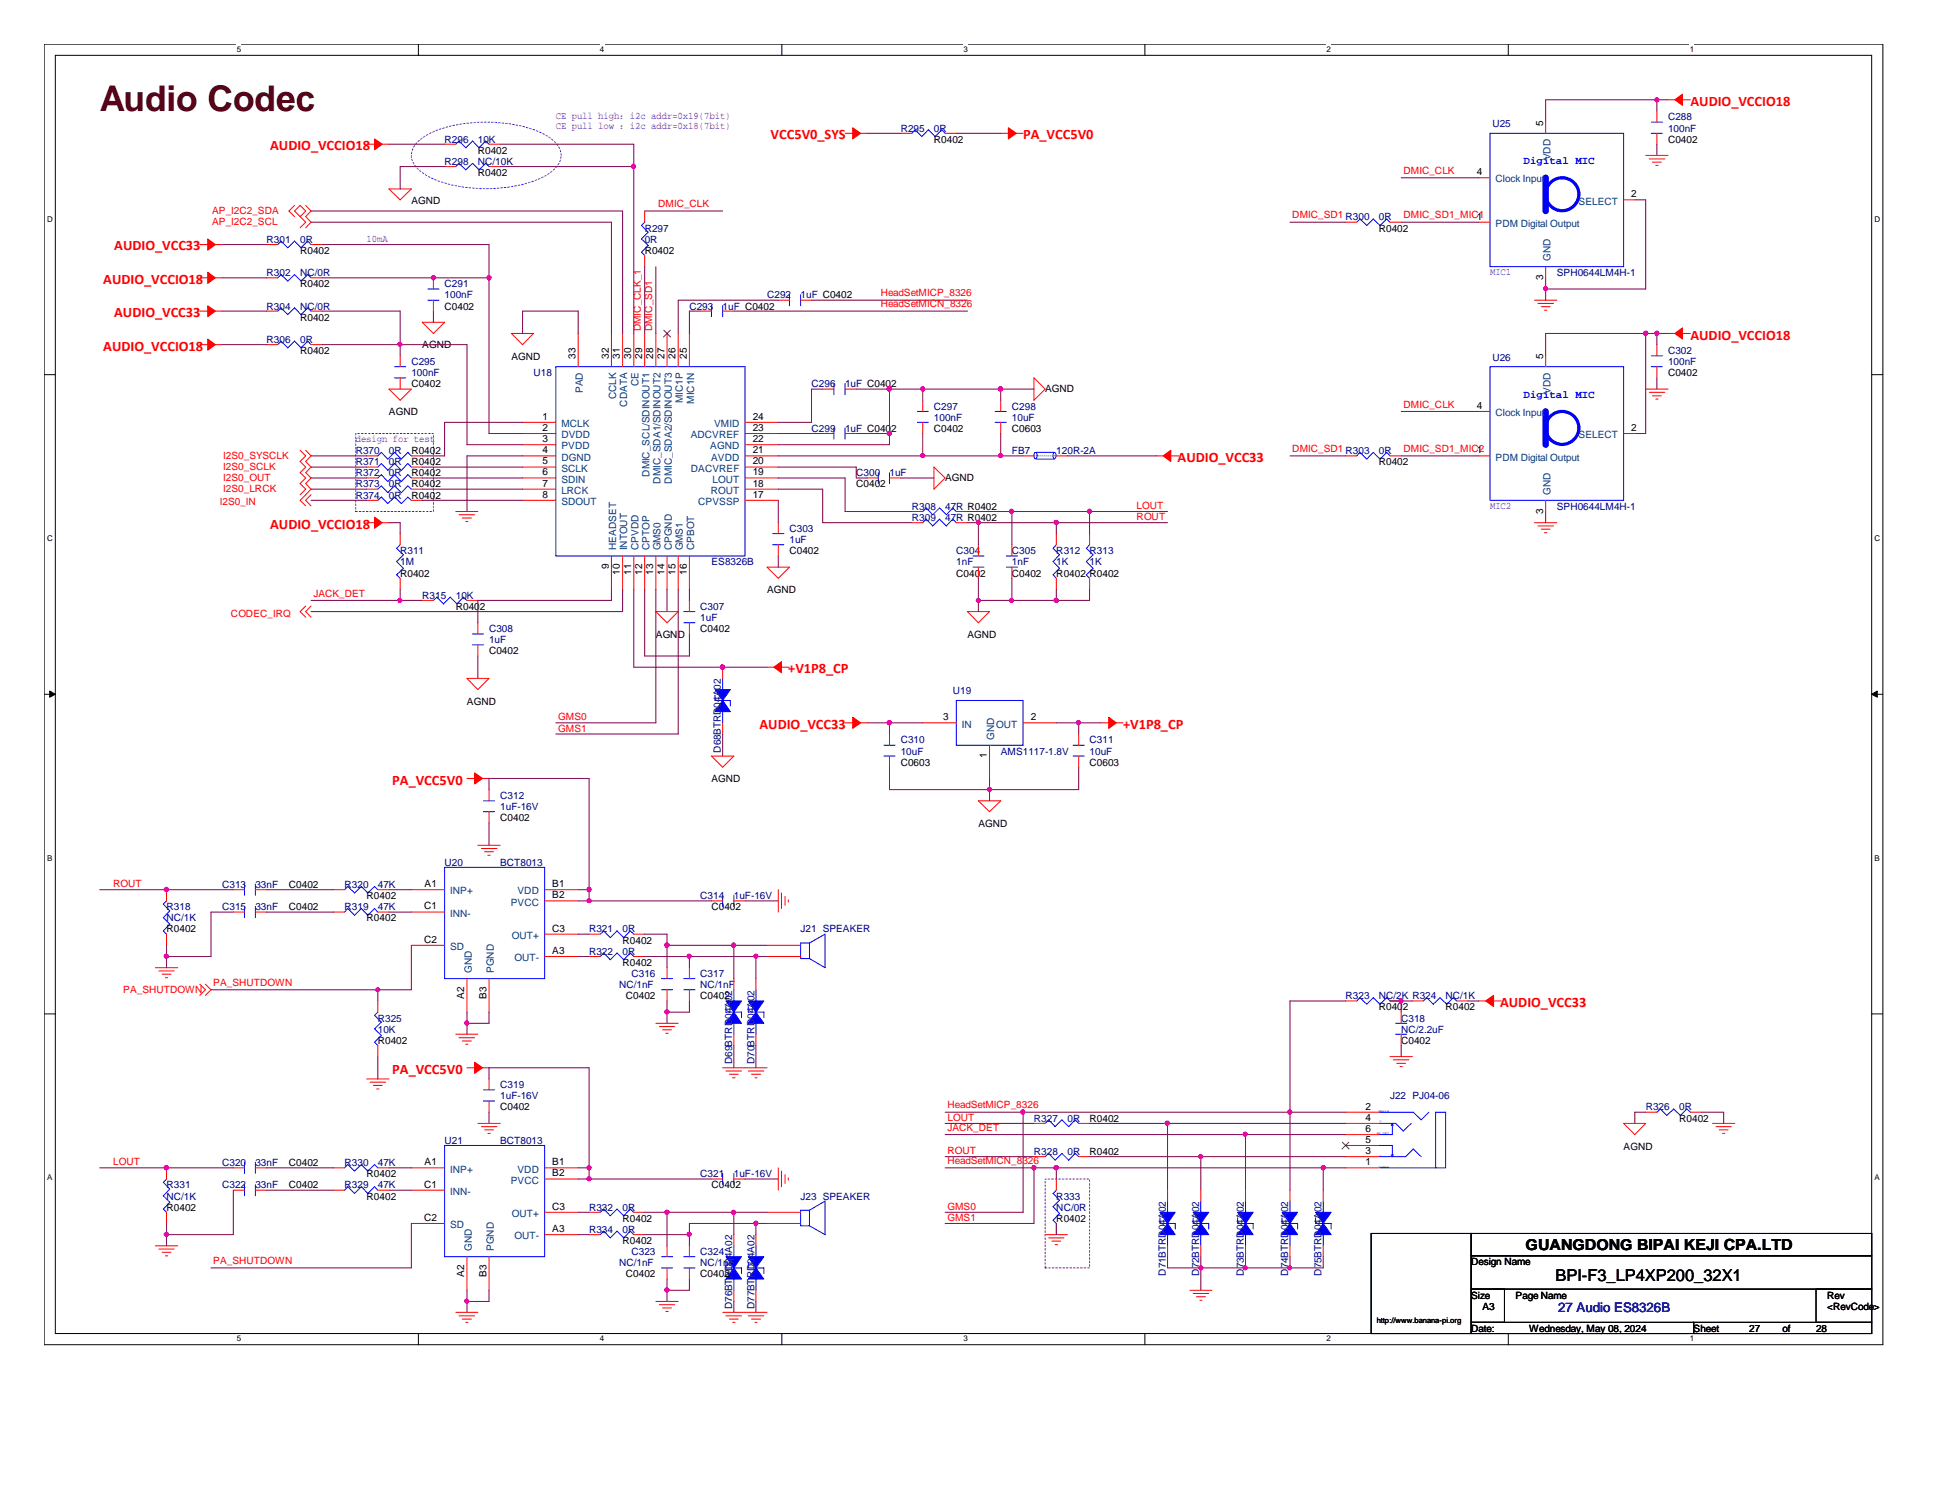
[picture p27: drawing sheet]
<svg xmlns="http://www.w3.org/2000/svg" width="279mm" height="216mm" viewBox="0 0 279 216" stroke-linecap="round" stroke-linejoin="round" font-family="sans-serif">
<defs><g id="words">
<text font-size="5.1" fill="#400000" x="14.4" y="15.9">Audio Codec</text>
<text font-size="2.4" x="223.8" y="184.3">BPI-F3_LP4XP200_32X1</text>
<text font-size="2.2" x="219.5" y="179.8">GUANGDONG BIPAI KEJI CPA.LTD</text>
<g font-size="2.1" fill="#f00">
<text x="243.2" y="15.2">AUDIO_VCCIO18</text>
<text x="38.9" y="21.6">AUDIO_VCCIO18</text>
<text x="110.9" y="20">VCC5V0_SYS</text>
<text x="147.2" y="20">PA_VCC5V0</text>
<text x="14.9" y="40.9">AUDIO_VCCIO18</text>
<text x="16.4" y="36">AUDIO_VCC33</text>
<text x="16.4" y="45.6">AUDIO_VCC33</text>
<text x="14.9" y="50.4">AUDIO_VCCIO18</text>
<text x="243.2" y="48.9">AUDIO_VCCIO18</text>
<text x="169.4" y="66.4">AUDIO_VCC33</text>
<text x="38.9" y="76">AUDIO_VCCIO18</text>
<text x="113.4" y="96.9">+V1P8_CP</text>
<text x="109.3" y="104.9">AUDIO_VCC33</text>
<text x="161.6" y="104.9">+V1P8_CP</text>
<text x="56.4" y="112.9">PA_VCC5V0</text>
<text x="215.8" y="144.9">AUDIO_VCC33</text>
<text x="56.4" y="154.4">PA_VCC5V0</text>
</g>
<text font-size="1.9" fill="#000080" x="224.2" y="188.7">27 Audio ES8326B</text>
<g font-size="1.6" fill="#00f">
<text x="219.2" y="23.6">Digital MIC</text>
<text x="219.2" y="57.2">Digital MIC</text>
</g>
<g font-size="1.4" fill="#8000ff">
<text x="80" y="17.1">CE pull high：i2c addr=0x19(7bit)</text>
<text x="80" y="18.6">CE pull low ：i2c addr=0x18(7bit)</text>
<text x="52.7" y="34.8">10mA</text>
<text x="214.4" y="39.5">MIC1</text>
<text x="51.2" y="63.5">design for test</text>
<text x="214.4" y="73.2">MIC2</text>
</g>
<g font-size="1.4" fill="#000080">
<text x="240" y="17.3">C288</text>
<text x="64" y="23.7">R298</text>
<text x="64" y="20.5">R296</text>
<text x="68.7" y="23.7">NC/10K</text>
<text x="68.7" y="20.5">10K</text>
<text x="129.6" y="18.9">R295</text>
<text x="134.4" y="18.9">0R</text>
<text x="214.7" y="18.3">U25</text>
<text x="240" y="18.9">100nF</text>
<text x="38.4" y="34.9">R301</text>
<text x="43.2" y="34.9">0R</text>
<text x="92.8" y="33.3">R297</text>
<text x="92.8" y="34.9">0R</text>
<text x="198.4" y="31.7">0R</text>
<text x="38.4" y="39.7">R302</text>
<text x="43.2" y="39.7">NC/0R</text>
<text x="64" y="41.3">C291</text>
<text x="224" y="39.7">SPH0644LM4H-1</text>
<text x="38.4" y="44.5">R304</text>
<text x="43.2" y="44.5">NC/0R</text>
<text x="64" y="42.9">100nF</text>
<text x="99.2" y="44.5">C293</text>
<text x="104" y="44.5">1uF C0402</text>
<text x="110.4" y="42.9">C292</text>
<text x="115.2" y="42.9">1uF C0402</text>
<text x="38.4" y="49.3">R306</text>
<text x="43.2" y="49.3">0R</text>
<text x="59.2" y="52.5">C295</text>
<text x="214.7" y="51.9">U26</text>
<text x="240" y="50.9">C302</text>
<text x="240" y="52.5">100nF</text>
<text x="59.2" y="54.1">100nF</text>
<text x="76.8" y="54.1">U18</text>
<text x="116.8" y="55.7">C296</text>
<text x="121.6" y="55.7">1uF C0402</text>
<text x="134.4" y="58.9">C297</text>
<text x="145.6" y="58.9">C298</text>
<text x="51.2" y="65.3">R370</text>
<text x="56" y="65.3">0R</text>
<text x="116.8" y="62.1">C299</text>
<text x="121.6" y="62.1">1uF C0402</text>
<text x="134.4" y="60.5">100nF</text>
<text x="145.6" y="65.3">FB7</text>
<text x="145.6" y="60.5">10uF</text>
<text x="152" y="65.3">120R-2A</text>
<text x="198.4" y="65.3">0R</text>
<text x="51.2" y="71.7">R374</text>
<text x="51.2" y="70.1">R373</text>
<text x="51.2" y="68.5">R372</text>
<text x="51.2" y="66.9">R371</text>
<text x="56" y="71.7">0R</text>
<text x="56" y="70.1">0R</text>
<text x="56" y="68.5">0R</text>
<text x="56" y="66.9">0R</text>
<text x="123.2" y="68.5">C300</text>
<text x="128" y="68.5">1uF</text>
<text x="113.6" y="76.5">C303</text>
<text x="131.2" y="73.3">R308</text>
<text x="131.2" y="74.9">R309</text>
<text x="136" y="73.3">47R R0402</text>
<text x="136" y="74.9">47R R0402</text>
<text x="224" y="73.3">SPH0644LM4H-1</text>
<text x="57.6" y="79.7">R311</text>
<text x="57.6" y="81.3">1M</text>
<text x="102.4" y="81.3">ES8326B</text>
<text x="113.6" y="78.1">1uF</text>
<text x="137.6" y="79.7">C304</text>
<text x="137.6" y="81.3">1nF</text>
<text x="145.6" y="79.7">C305</text>
<text x="145.6" y="81.3">1nF</text>
<text x="152" y="79.7">R312</text>
<text x="152" y="81.3">1K</text>
<text x="156.8" y="79.7">R313</text>
<text x="156.8" y="81.3">1K</text>
<text x="60.7" y="86.1">R315</text>
<text x="65.6" y="86.1">10K</text>
<text x="100.8" y="87.7">C307</text>
<text x="100.8" y="89.3">1uF</text>
<text x="70.4" y="90.9">C308</text>
<text x="70.4" y="92.5">1uF</text>
<text x="137.1" y="99.9">U19</text>
<text x="129.6" y="106.9">C310</text>
<text x="156.8" y="106.9">C311</text>
<text x="103.7" y="108.3" transform="rotate(-90 103.7 108.3)">D68BTRD04A02</text>
<text x="129.6" y="108.5">10uF</text>
<text x="144" y="108.5">AMS1117-1.8V</text>
<text x="156.8" y="108.5">10uF</text>
<text x="72" y="114.9">C312</text>
<text x="72" y="116.5">1uF-16V</text>
<text x="64" y="124.5">U20</text>
<text x="72" y="124.5">BCT8013</text>
<text x="24" y="130.9">R318</text>
<text x="32" y="130.9">C315</text>
<text x="32" y="127.7">C313</text>
<text x="36.7" y="130.9">33nF</text>
<text x="36.7" y="127.7">33nF</text>
<text x="49.6" y="127.7">R320</text>
<text x="49.6" y="130.9">R319</text>
<text x="54.4" y="127.7">47K</text>
<text x="54.4" y="130.9">47K</text>
<text x="100.8" y="129.3">C314</text>
<text x="105.6" y="129.3">1uF-16V</text>
<text x="24" y="132.5">NC/1K</text>
<text x="84.8" y="137.3">R322</text>
<text x="84.8" y="134.1">R321</text>
<text x="89.6" y="137.3">0R</text>
<text x="89.6" y="134.1">0R</text>
<text x="115.2" y="134.1">J21 SPEAKER</text>
<text x="89.1" y="142.1">NC/1nF</text>
<text x="90.8" y="140.5">C316</text>
<text x="100.8" y="140.5">C317</text>
<text x="100.8" y="142.1">NC/1nF</text>
<text x="193.6" y="143.7">R323</text>
<text x="198.4" y="143.7">NC/2K R324</text>
<text x="208" y="143.7">NC/1K</text>
<text x="54.4" y="146.9">R325</text>
<text x="54.4" y="148.5">10K</text>
<text x="201.6" y="146.9">C318</text>
<text x="201.6" y="148.5">NC/2.2uF</text>
<text x="105.3" y="153.1" transform="rotate(-90 105.3 153.1)">D69BTRD04A02</text>
<text x="108.5" y="153.1" transform="rotate(-90 108.5 153.1)">D70BTRD04A02</text>
<text x="72" y="156.5">C319</text>
<text x="72" y="158.1">1uF-16V</text>
<text x="148.8" y="161.3">R327</text>
<text x="153.6" y="161.3">0R</text>
<text x="200" y="158.1">J22 PJ04-06</text>
<text x="236.8" y="159.7">R326</text>
<text x="241.6" y="159.7">0R</text>
<text x="32" y="167.7">C320</text>
<text x="36.7" y="167.7">33nF</text>
<text x="49.6" y="167.7">R330</text>
<text x="54.4" y="167.7">47K</text>
<text x="64" y="164.5">U21</text>
<text x="72" y="164.5">BCT8013</text>
<text x="148.8" y="166.1">R328</text>
<text x="153.6" y="166.1">0R</text>
<text x="24" y="170.9">R331</text>
<text x="24" y="172.6">NC/1K</text>
<text x="32" y="170.9">C322</text>
<text x="36.7" y="170.9">33nF</text>
<text x="49.6" y="170.9">R329</text>
<text x="54.4" y="170.9">47K</text>
<text x="100.8" y="169.3">C321</text>
<text x="105.6" y="169.3">1uF-16V</text>
<text x="115.2" y="172.6">J23 SPEAKER</text>
<text x="152" y="172.6">R333</text>
<text x="84.8" y="177.3">R334</text>
<text x="84.8" y="174.1">R332</text>
<text x="89.6" y="177.3">0R</text>
<text x="89.6" y="174.1">0R</text>
<text x="152" y="174.1">NC/0R</text>
<text x="89.1" y="182.1">NC/1nF</text>
<text x="90.8" y="180.6">C323</text>
<text x="100.8" y="180.6">C324</text>
<text x="100.8" y="182.1">NC/1nF</text>
<text x="167.7" y="183.5" transform="rotate(-90 167.7 183.5)">D71BTRD04A02</text>
<text x="172.6" y="183.5" transform="rotate(-90 172.6 183.5)">D72BTRD04A02</text>
<text x="178.9" y="183.5" transform="rotate(-90 178.9 183.5)">D73BTRD04A02</text>
<text x="185.3" y="183.5" transform="rotate(-90 185.3 183.5)">D74BTRD04A02</text>
<text x="190.1" y="183.5" transform="rotate(-90 190.1 183.5)">D75BTRD04A02</text>
<text x="105.3" y="188.3" transform="rotate(-90 105.3 188.3)">D76BTRD04A02</text>
<text x="108.5" y="188.3" transform="rotate(-90 108.5 188.3)">D77BTRD04A02</text>
</g>
<g font-size="1.4">
<text x="68.7" y="22.1">R0402</text>
<text x="134.4" y="20.5">R0402</text>
<text x="222" y="18.1" transform="rotate(-90 222 18.1)">5</text>
<text x="240" y="20.5">C0402</text>
<text x="59.2" y="29.3">AGND</text>
<text x="68.7" y="25.3">R0402</text>
<text x="212.5" y="25.2">4</text>
<text x="234.7" y="28.4">2</text>
<text x="198.4" y="33.3">R0402</text>
<text x="212.5" y="31.6">1</text>
<text x="43.2" y="36.5">R0402</text>
<text x="43.2" y="41.3">R0402</text>
<text x="92.8" y="36.5">R0402</text>
<text x="222" y="40.3" transform="rotate(-90 222 40.3)">3</text>
<text x="43.2" y="46.1">R0402</text>
<text x="64" y="44.5">C0402</text>
<text x="43.2" y="50.9">R0402</text>
<text x="60.7" y="50.1">AGND</text>
<text x="73.6" y="51.7">AGND</text>
<text x="82.8" y="51.6" transform="rotate(-90 82.8 51.6)">33</text>
<text x="87.6" y="51.6" transform="rotate(-90 87.6 51.6)">32</text>
<text x="89.2" y="51.6" transform="rotate(-90 89.2 51.6)">31</text>
<text x="90.8" y="51.6" transform="rotate(-90 90.8 51.6)">30</text>
<text x="92.4" y="51.6" transform="rotate(-90 92.4 51.6)">29</text>
<text x="94" y="51.6" transform="rotate(-90 94 51.6)">28</text>
<text x="95.6" y="51.6" transform="rotate(-90 95.6 51.6)">27</text>
<text x="97.2" y="51.6" transform="rotate(-90 97.2 51.6)">26</text>
<text x="98.8" y="51.6" transform="rotate(-90 98.8 51.6)">25</text>
<text x="222" y="51.6" transform="rotate(-90 222 51.6)">5</text>
<text x="56" y="59.7">AGND</text>
<text x="59.2" y="55.7">C0402</text>
<text x="150.4" y="56.3">AGND</text>
<text x="212.5" y="58.8">4</text>
<text x="240" y="54.1">C0402</text>
<text x="59.2" y="65.3">R0402</text>
<text x="78.1" y="60.4">1</text>
<text x="78.1" y="62">2</text>
<text x="78.1" y="63.6">3</text>
<text x="78.1" y="65.2">4</text>
<text x="108.3" y="63.6">22</text>
<text x="108.3" y="60.4">24</text>
<text x="108.3" y="65.2">21</text>
<text x="108.3" y="62">23</text>
<text x="134.4" y="62.1">C0402</text>
<text x="145.6" y="62.1">C0603</text>
<text x="212.5" y="65.2">1</text>
<text x="234.7" y="62">2</text>
<text x="59.2" y="71.7">R0402</text>
<text x="59.2" y="70.1">R0402</text>
<text x="59.2" y="68.5">R0402</text>
<text x="59.2" y="66.9">R0402</text>
<text x="78.1" y="66.8">5</text>
<text x="78.1" y="68.4">6</text>
<text x="78.1" y="70">7</text>
<text x="78.1" y="71.6">8</text>
<text x="108.3" y="71.6">17</text>
<text x="108.3" y="70">18</text>
<text x="108.3" y="68.4">19</text>
<text x="108.3" y="66.8">20</text>
<text x="123.2" y="70.1">C0402</text>
<text x="136" y="69.2">AGND</text>
<text x="198.4" y="66.9">R0402</text>
<text x="222" y="73.9" transform="rotate(-90 222 73.9)">3</text>
<text x="57.6" y="82.9">R0402</text>
<text x="87.6" y="81.9" transform="rotate(-90 87.6 81.9)">9</text>
<text x="89.2" y="82.7" transform="rotate(-90 89.2 82.7)">10</text>
<text x="90.8" y="82.7" transform="rotate(-90 90.8 82.7)">11</text>
<text x="92.4" y="82.7" transform="rotate(-90 92.4 82.7)">12</text>
<text x="94" y="82.7" transform="rotate(-90 94 82.7)">13</text>
<text x="95.6" y="82.7" transform="rotate(-90 95.6 82.7)">14</text>
<text x="97.2" y="82.7" transform="rotate(-90 97.2 82.7)">15</text>
<text x="98.8" y="82.7" transform="rotate(-90 98.8 82.7)">16</text>
<text x="113.6" y="79.7">C0402</text>
<text x="137.6" y="82.9">C0402</text>
<text x="145.6" y="82.9">C0402</text>
<text x="152" y="82.9">R0402 R0402</text>
<text x="65.6" y="87.7">R0402</text>
<text x="110.4" y="85.3">AGND</text>
<text x="70.4" y="94.1">C0402</text>
<text x="94.4" y="91.7">AGND</text>
<text x="100.8" y="90.9">C0402</text>
<text x="139.2" y="91.7">AGND</text>
<text x="67.2" y="101.3">AGND</text>
<text x="135.7" y="103.6">3</text>
<text x="148.3" y="103.6">2</text>
<text x="102.4" y="112.5">AGND</text>
<text x="129.6" y="110.1">C0603</text>
<text x="142" y="109.1" transform="rotate(-90 142 109.1)">1</text>
<text x="156.8" y="110.1">C0603</text>
<text x="72" y="118.1">C0402</text>
<text x="140.8" y="118.9">AGND</text>
<text x="41.6" y="130.9">C0402</text>
<text x="41.6" y="127.7">C0402</text>
<text x="52.7" y="129.3">R0402</text>
<text x="61" y="130.8">C1</text>
<text x="61.1" y="127.6">A1</text>
<text x="79.5" y="127.6">B1</text>
<text x="79.5" y="129.2">B2</text>
<text x="102.4" y="130.9">C0402</text>
<text x="24" y="134.1">R0402</text>
<text x="52.7" y="132.5">R0402</text>
<text x="61" y="135.6">C2</text>
<text x="79.5" y="137.2">A3</text>
<text x="79.5" y="134">C3</text>
<text x="89.6" y="135.7">R0402</text>
<text x="66.8" y="143.6" transform="rotate(-90 66.8 143.6)">A2</text>
<text x="70" y="143.6" transform="rotate(-90 70 143.6)">B3</text>
<text x="89.6" y="138.9">R0402</text>
<text x="90" y="143.7">C0402</text>
<text x="100.8" y="143.7">C0402</text>
<text x="198.4" y="145.3">R0402</text>
<text x="208" y="145.3">R0402</text>
<text x="54.4" y="150.1">R0402</text>
<text x="201.6" y="150.1">C0402</text>
<text x="72" y="159.7">C0402</text>
<text x="156.8" y="161.3">R0402</text>
<text x="196.5" y="161.2">4</text>
<text x="196.5" y="159.6">2</text>
<text x="241.6" y="161.3">R0402</text>
<text x="41.6" y="167.7">C0402</text>
<text x="61.1" y="167.6">A1</text>
<text x="79.5" y="167.6">B1</text>
<text x="156.8" y="166.1">R0402</text>
<text x="196.5" y="164.4">5</text>
<text x="196.5" y="166">3</text>
<text x="196.5" y="167.6">1</text>
<text x="196.5" y="162.8">6</text>
<text x="233.6" y="165.4">AGND</text>
<text x="41.6" y="170.9">C0402</text>
<text x="52.7" y="169.3">R0402</text>
<text x="52.7" y="172.6">R0402</text>
<text x="61" y="170.8">C1</text>
<text x="79.5" y="169.2">B2</text>
<text x="79.5" y="174">C3</text>
<text x="102.4" y="170.9">C0402</text>
<text x="24" y="174.1">R0402</text>
<text x="61" y="175.6">C2</text>
<text x="79.5" y="177.2">A3</text>
<text x="89.6" y="178.9">R0402</text>
<text x="89.6" y="175.7">R0402</text>
<text x="152" y="175.7">R0402</text>
<text x="66.8" y="183.6" transform="rotate(-90 66.8 183.6)">A2</text>
<text x="70" y="183.6" transform="rotate(-90 70 183.6)">B3</text>
<text x="90" y="183.7">C0402</text>
<text x="100.8" y="183.7">C0402</text>
<text x="211.7" y="182">Design Name</text>
<text x="211.7" y="186.8">Size</text>
<text x="211.7" y="191.6">Date:</text>
<text x="213.3" y="188.4">A3</text>
<text x="218.1" y="186.8">Page Name</text>
<text x="220" y="191.6">Wednesday, May 08, 2024</text>
<text x="243.7" y="191.6">Sheet</text>
<text x="251.7" y="191.6">27</text>
<text x="256.5" y="191.6">of</text>
<text x="261.3" y="191.6">28</text>
<text x="262.9" y="186.8">Rev</text>
<text x="262.9" y="188.4">&lt;RevCode&gt;</text>
</g>
<g font-size="1.4" fill="#004080">
<text x="223.1" y="23.1" transform="rotate(-90 223.1 23.1)">VDD</text>
<text x="215.2" y="26.2">Clock Input</text>
<text x="227.1" y="29.4">SELECT</text>
<text x="215.2" y="32.6">PDM Digital Output</text>
<text x="223.1" y="37.5" transform="rotate(-90 223.1 37.5)">GND</text>
<text x="83.9" y="56.6" transform="rotate(-90 83.9 56.6)">PAD</text>
<text x="88.6" y="57.4" transform="rotate(-90 88.6 57.4)">CCLK</text>
<text x="90.3" y="58.5" transform="rotate(-90 90.3 58.5)">CDATA</text>
<text x="91.9" y="55.6" transform="rotate(-90 91.9 55.6)">CE</text>
<text x="98.3" y="58" transform="rotate(-90 98.3 58)">MIC1P</text>
<text x="99.9" y="58" transform="rotate(-90 99.9 58)">MIC1N</text>
<text x="215.2" y="59.9">Clock Input</text>
<text x="223.1" y="56.6" transform="rotate(-90 223.1 56.6)">VDD</text>
<text x="80.8" y="61.4">MCLK</text>
<text x="80.8" y="63">DVDD</text>
<text x="80.8" y="64.6">PVDD</text>
<text x="99.4" y="63">ADCVREF</text>
<text x="102.2" y="64.6">AGND</text>
<text x="102.7" y="61.4">VMID</text>
<text x="227.1" y="63">SELECT</text>
<text x="80.8" y="66.3">DGND</text>
<text x="80.8" y="67.9">SCLK</text>
<text x="80.8" y="69.4">SDIN</text>
<text x="80.8" y="71">LRCK</text>
<text x="93.4" y="68.6" transform="rotate(-90 93.4 68.6)">DMIC_SCL/SDINOUT1</text>
<text x="95" y="69.6" transform="rotate(-90 95 69.6)">DMIC_SDA1/SDINOUT2</text>
<text x="96.6" y="69.6" transform="rotate(-90 96.6 69.6)">DMIC_SDA2/SDINOUT3</text>
<text x="99.4" y="67.9">DACVREF</text>
<text x="102.3" y="71">ROUT</text>
<text x="102.3" y="66.3">AVDD</text>
<text x="102.5" y="69.4">LOUT</text>
<text x="215.2" y="66.3">PDM Digital Output</text>
<text x="223.1" y="71.2" transform="rotate(-90 223.1 71.2)">GND</text>
<text x="80.8" y="72.6">SDOUT</text>
<text x="100.5" y="72.6">CPVSSP</text>
<text x="88.6" y="79.2" transform="rotate(-90 88.6 79.2)">HEADSET</text>
<text x="90.3" y="79.2" transform="rotate(-90 90.3 79.2)">INTOUT</text>
<text x="91.9" y="79.2" transform="rotate(-90 91.9 79.2)">CPVDD</text>
<text x="93.4" y="79.2" transform="rotate(-90 93.4 79.2)">CPTOP</text>
<text x="95" y="79.2" transform="rotate(-90 95 79.2)">GMS0</text>
<text x="96.6" y="79.2" transform="rotate(-90 96.6 79.2)">CPGND</text>
<text x="98.3" y="79.2" transform="rotate(-90 98.3 79.2)">GMS1</text>
<text x="99.9" y="79.2" transform="rotate(-90 99.9 79.2)">CPBOT</text>
<text x="138.4" y="104.6">IN</text>
<text x="143" y="106.4" transform="rotate(-90 143 106.4)">GND</text>
<text x="143.3" y="104.6">OUT</text>
<text x="64.8" y="128.7">INP+</text>
<text x="64.8" y="131.9">INN-</text>
<text x="73.5" y="130.3">PVCC</text>
<text x="74.5" y="128.7">VDD</text>
<text x="64.8" y="136.7">SD</text>
<text x="73.7" y="135">OUT+</text>
<text x="67.9" y="140" transform="rotate(-90 67.9 140)">GND</text>
<text x="71" y="140" transform="rotate(-90 71 140)">PGND</text>
<text x="74" y="138.3">OUT-</text>
<text x="64.8" y="168.7">INP+</text>
<text x="64.8" y="171.9">INN-</text>
<text x="73.5" y="170.3">PVCC</text>
<text x="74.5" y="168.7">VDD</text>
<text x="64.8" y="176.7">SD</text>
<text x="67.9" y="180" transform="rotate(-90 67.9 180)">GND</text>
<text x="71" y="180" transform="rotate(-90 71 180)">PGND</text>
<text x="73.7" y="175">OUT+</text>
<text x="74" y="178.3">OUT-</text>
</g>
<g font-size="1.4" fill="#f00">
<text x="94.7" y="29.8">DMIC_CLK</text>
<text x="201.9" y="25">DMIC_CLK</text>
<text x="30.5" y="30.8">AP_I2C2_SDA</text>
<text x="30.5" y="32.3">AP_I2C2_SCL</text>
<text x="185.9" y="31.4">DMIC_SD1 R300</text>
<text x="201.9" y="31.4">DMIC_SD1_MIC1</text>
<text x="92.2" y="47.6" transform="rotate(-90 92.2 47.6)">DMIC_CLK_1</text>
<text x="93.8" y="47.6" transform="rotate(-90 93.8 47.6)">DMIC_SD1</text>
<text x="126.7" y="42.6">HeadSetMICP_8326</text>
<text x="126.7" y="44.2">HeadSetMICN_8326</text>
<text x="201.9" y="58.6">DMIC_CLK</text>
<text x="32.1" y="66">I2S0_SYSCLK</text>
<text x="185.9" y="65">DMIC_SD1 R303</text>
<text x="201.9" y="65">DMIC_SD1_MIC2</text>
<text x="32.1" y="67.6">I2S0_SCLK</text>
<text x="32.1" y="69.2">I2S0_OUT</text>
<text x="32.1" y="70.8">I2S0_LRCK</text>
<text x="31.6" y="72.7">I2S0_IN</text>
<text x="163.5" y="73.2">LOUT</text>
<text x="163.5" y="74.8">ROUT</text>
<text x="33.2" y="88.7">CODEC_IRQ</text>
<text x="45.1" y="85.8">JACK_DET</text>
<text x="80.3" y="103.6">GMS0</text>
<text x="80.3" y="105.2">GMS1</text>
<text x="16.3" y="127.6">ROUT</text>
<text x="17.7" y="142.8">PA_SHUTDOWN</text>
<text x="30.7" y="141.8">PA_SHUTDOWN</text>
<text x="136.3" y="161.2">LOUT</text>
<text x="136.3" y="159.4">HeadSetMICP_8326</text>
<text x="16.3" y="167.6">LOUT</text>
<text x="136.3" y="167.4">HeadSetMICN_8326</text>
<text x="136.3" y="162.6">JACK_DET</text>
<text x="136.3" y="166">ROUT</text>
<text x="136.3" y="174">GMS0</text>
<text x="136.3" y="175.6">GMS1</text>
<text x="30.7" y="181.8">PA_SHUTDOWN</text>
</g>
<g font-size="1.1">
<text x="34.1" y="7.5">5</text>
<text x="86.3" y="7.5">4</text>
<text x="138.6" y="7.5">3</text>
<text x="190.8" y="7.5">2</text>
<text x="243.1" y="7.5">1</text>
<text x="6.8" y="31.9">D</text>
<text x="269.7" y="31.9">D</text>
<text x="6.8" y="77.8">C</text>
<text x="269.7" y="77.8">C</text>
<text x="6.8" y="123.8">B</text>
<text x="269.7" y="123.8">B</text>
<text x="6.8" y="169.8">A</text>
<text x="269.7" y="169.8">A</text>
<text x="198.1" y="190.3">http://www.banana-pi.org</text>
<text x="34.1" y="193">5</text>
<text x="86.3" y="193">4</text>
<text x="138.6" y="193">3</text>
<text x="190.8" y="193">2</text>
<text x="243.1" y="193">1</text>
</g>
<g font-size=".5" fill="#00f">
<text x="198.4" y="160">MIC/G</text>
<text x="198.5" y="161.4">L</text>
<text x="198.1" y="163.2">HP_DET</text>
<text x="198.4" y="168">G/MIC</text>
<text x="198.5" y="166.4">R</text>
</g>
</g></defs>
<path d="M6.3 6.3h264.6v187.1h-264.6zM8 8h261.3v183.8h-261.3z" fill="none" stroke="#000" stroke-width=".14"/>
<g fill="#fff">
<path d="M34.1 6.4h.6v1.3h-.6z"/>
<path d="M34.1 191.9h.6v1.3h-.6z"/>
</g>
<path d="M60.2 6.3v1.7M60.2 191.8v1.6" fill="none" stroke="#000" stroke-width=".14"/>
<g fill="#fff">
<path d="M86.3 6.4h.6v1.3h-.6z"/>
<path d="M86.3 191.9h.6v1.3h-.6z"/>
</g>
<path d="M112.5 6.3v1.7M112.5 191.8v1.6" fill="none" stroke="#000" stroke-width=".14"/>
<g fill="#fff">
<path d="M138.6 6.4h.6v1.3h-.6z"/>
<path d="M138.6 191.9h.6v1.3h-.6z"/>
</g>
<path d="M164.7 6.3v1.7M164.7 191.8v1.6" fill="none" stroke="#000" stroke-width=".14"/>
<g fill="#fff">
<path d="M190.8 6.4h.6v1.3h-.6z"/>
<path d="M190.8 191.9h.6v1.3h-.6z"/>
</g>
<path d="M217 6.3v1.7M217 191.8v1.6" fill="none" stroke="#000" stroke-width=".14"/>
<g fill="#fff">
<path d="M243.1 6.4h.6v1.3h-.6z"/>
<path d="M243.1 191.9h.6v1.3h-.6z"/>
<path d="M6.8 30.8h.7v1.3h-.7z"/>
<path d="M269.7 30.8h.8v1.3h-.8z"/>
<path d="M6.8 76.7h.7v1.4h-.7z"/>
<path d="M269.7 76.7h.8v1.4h-.8z"/>
</g>
<path d="M6.3 53.9h1.7M269.3 53.9h1.6" fill="none" stroke="#000" stroke-width=".14"/>
<g fill="#fff">
<path d="M6.8 122.7h.7v1.3h-.7z"/>
<path d="M269.7 122.7h.7v1.3h-.7z"/>
</g>
<path d="M6.3 99.9h1.7M269.3 99.9h1.6" fill="none" stroke="#000" stroke-width=".14"/>
<g fill="#000" stroke="#000" stroke-width=".14">
<path d="M7.2 99.4l.8 .5-.8 .4z" fill-rule="evenodd"/>
<path d="M269.3 99.9l.8-.5v.9z" fill-rule="evenodd"/>
</g>
<g fill="#fff">
<path d="M6.8 168.7h.7v1.3h-.7z"/>
<path d="M269.7 168.7h.7v1.3h-.7z"/>
</g>
<path d="M6.3 145.8h1.7M269.3 145.8h1.6M197.3 177.4h14.4v14.4h-14.4zM211.7 177.4h57.6v3.2h-57.6zM211.7 180.6h57.6v4.8h-57.6zM211.7 185.4h4.8v4.8h-4.8zM211.7 190.2h32v1.6h-32zM243.7 190.2h25.6v1.6h-25.6zM261.3 185.4h8v4.8h-8z" fill="none" stroke="#000" stroke-width=".14"/>
<path d="M60 20.5a10.8 10.8 0 0 1 5.7-2.6 22 22 0 0 1 11.9 1.1 5.4 5.4 0 0 1 3 2.7 2.73 2.73 0 0 1-1.3 3.1 16.4 16.4 0 0 1-9.4 2.3 16.2 16.2 0 0 1-9.3-2.3 2.92 2.92 0 0 1-1.3-3.1l.3-.6zM51.2 62.4h11.2v11.2h-11.2zM150.4 169.6h6.4v12.8h-6.4z" fill="none" stroke="#8000ff" stroke-width=".14" stroke-dasharray=".3 .3"/>
<g fill="none" stroke="#f00" stroke-width=".14">
<path d="M121.6 19.2h1.7M123.7 19.2h1.1M129.6 19.2h1.6M136 19.2h1.6M144 19.2h1.1M145.4 19.2h1.8M222.4 17.6v1.6M238.4 16v1.6M238.4 19.2v1.5M240 14.4h1.1M241.4 14.4h1.8M28.7 35.2h1.8"/>
<path d="M28.7 40h1.8M30.9 35.2h1.1M30.9 40h1.1M38.4 35.2h1.6M38.4 40h1.6M42.4 29.5l-.8 .9 .8 .8M43.2 31.2l.8-.8-.8-.9-.8 .9 1.6 1.6-.8 .8M44 29.5l.7 .9-.7 .8 .7 .8-.7 .8M44.7 35.2h1.7M44.7 40h1.7M52.7 20.7h1.8M54.9 20.7h1.1"/>
<path d="M56 27.2h3.2l-1.6 1.5zM62.4 40v1.6M64 20.7h1.6M64 24h1.6M70.4 20.7h1.6M70.4 24h1.6M92.8 30.4v1.6M92.8 36.7v1.7M193.6 32h1.6M200 32h1.6M212.8 32h1.6M212.8 25.6h1.6"/>
<path d="M222.4 38.4v1.6M233.6 28.7h1.6M236.8 22.4h3.2M237.3 22.9h2.2M237.7 23.3h1.3M238.2 23.8h.3M28.7 44.7h1.8M28.7 49.6h1.8M30.9 44.7h1.1M30.9 49.6h1.1M38.4 44.7h1.6M38.4 49.6h1.6"/>
<path d="M44.7 44.7h1.7M44.7 49.6h1.7M56 56h3.2l-1.6 1.6zM57.6 51.2v1.5M57.6 54.4v1.6M60.7 46.4h3.3l-1.6 1.6zM62.4 43.2v1.5M73.6 48h3.2l-1.6 1.6zM83.2 48v4.7M88 48v4.7M89.6 48v4.7M91.2 48v4.7"/>
<path d="M92.8 48v4.7M94.4 48v4.7M96 48v4.7M97.6 48v4.7M99.2 48v4.7M100.8 44.7h1.6M104 44.7h1.6M112 43.2h1.6M115.2 43.2h1.6M118.4 56h1.6M121.6 56h1.6M132.8 57.6v1.6"/>
<path d="M144 57.6v1.6M148.8 54.4l1.6 1.6-1.6 1.6zM212.8 59.2h1.6M220.8 43.2h3.2M221.3 43.6h2.2M221.7 44.1h1.3M222.2 44.6h.3M222.4 51.2v1.5M236.8 56h3.2M237.3 56.4h2.2M237.7 56.9h1.3M238.2 57.4h.3"/>
<path d="M238.4 49.6v1.6M238.4 52.7v1.7M240 48h1.1M241.4 48h1.8M43.2 64.8l.8 .8-.8 .8 .8 .8-.8 .8 .8 .7-.8 .9 .8 .8-.8 .8M44 64.8l.7 .8-.7 .8 .7 .8-.7 .8 .7 .7-.7 .9 .7 .8-1.5 1.6 .8 .8M44.7 71.2l-.7 .8 .7 .8M52.7 75.2h1.8M52.7 65.6h1.7M52.7 72h1.7M52.7 68.7h1.7M52.7 67.2h1.7"/>
<path d="M52.7 70.4h1.7M54.9 75.2h1.1M57.6 76.8v1.6M59.2 65.6h1.5M59.2 72h1.5M59.2 68.7h1.5M59.2 67.2h1.5M59.2 70.4h1.5M65.6 73.6h3.1M66 74h2.3M66.5 74.5h1.3M67 75h.3"/>
<path d="M75.2 65.6h4.8M75.2 72h4.8M75.2 68.7h4.8M75.2 62.4h4.8M75.2 60.7h4.8M75.2 64h4.8M75.2 67.2h4.8M75.2 70.4h4.8M88 80v4.8M89.6 80v4.8M91.2 80v4.8M92.8 80v4.8"/>
<path d="M94.4 80v4.8M96 80v4.8M97.6 80v4.8M99.2 80v4.8M107.2 65.6h4.8M107.2 72h4.8M107.2 68.7h4.8M107.2 62.4h4.8M107.2 60.7h4.8M107.2 64h4.8M107.2 67.2h4.8M107.2 70.4h4.8"/>
<path d="M112 75.2v1.6M112 78.4v1.6M118.4 62.4h1.6M121.6 62.4h1.6M124.8 68.7h1.6M128 68.7h1.6M131.2 75.2h1.6M131.2 73.6h1.6M132.8 60.7v1.7M134.4 67.2l1.6 1.5-1.6 1.7zM137.6 75.2h1.6M137.6 73.6h1.6"/>
<path d="M140.8 78.4v1.6M144 60.7v1.7M145.6 78.4v1.6M147.2 65.6h1.6M152 65.6h1.6M152 76.8v1.6M156.8 76.8v1.6M166.4 65.6h1.1M167.8 65.6h1.8M193.6 65.6h1.6M200 65.6h1.6M212.8 65.6h1.6"/>
<path d="M220.8 75.2h3.2M221.3 75.6h2.2M221.7 76.1h1.3M222.2 76.6h.3M222.4 72v1.6M233.6 62.4h1.6M44 87.2l-.8 .8 .8 .8M44.7 87.2l-.7 .8 .7 .8M57.6 83.2v1.6M60.7 86.4h1.7M67.2 97.6h3.2l-1.7 1.6zM67.2 86.4h1.5"/>
<path d="M68.7 89.6v1.6M68.7 92.8v1.6M94.4 88h3.2l-1.6 1.6zM99.2 86.4v1.6M99.2 89.6v1.6M104 96v1.6M110.4 81.6h3.2l-1.6 1.6zM110.4 96h1.1M111.8 96h1.8M139.2 88h3.2l-1.6 1.6zM140.8 81.6v1.6M145.6 81.6v1.6"/>
<path d="M152 83.2v1.6M156.8 83.2v1.6M67.2 112h1.7M69.3 112h1.1M70.4 113.6v1.6M70.4 116.8v1.6M102.4 108.8h3.2l-1.6 1.6zM104 104v1.6M121.6 104h1.7M123.7 104h1.1M128 105.6v1.6M128 108.8v1.6"/>
<path d="M132.8 104h4.8M140.8 115.2h3.2l-1.6 1.6zM142.4 107.2v4.8M147.2 104h4.8M155.2 105.6v1.6M155.2 108.8v1.6M158.4 104h1.1M159.8 104h1.8M22.4 139.2h3.2M22.9 139.7h2.2M24 128v1.6M24 134.4v1.6"/>
<path d="M33.6 131.2h1.6M33.6 128h1.6M36.7 131.2h1.7M36.7 128h1.7M48 131.2h1.6M48 128h1.6M54.4 131.2h1.6M54.4 128h1.6M59.2 136h4.8M59.2 131.2h4.8M59.2 128h4.8M68.7 121.6h3.3"/>
<path d="M69.3 122h2.2M69.7 122.5h1.3M70.2 123h.3M78.4 137.6h4.8M78.4 129.6h4.8M78.4 128h4.8M78.4 134.4h4.8M84.8 137.6h1.6M84.8 134.4h1.6M91.2 137.6h1.6M91.2 134.4h1.6M96 139.2v1.6"/>
<path d="M99.2 139.2v1.6M102.4 129.6h1.6M105.6 129.6h1.6M110.4 136h4.8M110.4 137.6h4.8M112 128v3.2M112.4 128.4v2.3M112.9 128.9v1.3M113.4 129.4v.4M23.3 140.1h1.3M23.8 140.6h.3M28.7 141.6l.8 .8-.8 .8"/>
<path d="M29.5 141.6l.9 .8-.9 .8M52.7 155.2h3.3M53.3 155.7h2.2M53.7 156.1h1.3M54.2 156.6h.3M54.4 144v1.6M54.4 150.4v1.6M65.6 148.8h3.1M66 149.3h2.3M66.5 149.7h1.3M67 150.2h.3M67.2 153.6h1.7"/>
<path d="M67.2 140.8v4.8M69.3 153.6h1.1M70.4 140.8v4.8M70.4 155.2v1.6M70.4 158.4v1.6M94.4 147.2h3.2M94.9 147.7h2.2M95.3 148.1h1.3M95.8 148.6h.3M96 142.4v1.6M99.2 142.4v1.6M104 153.6h6.4"/>
<path d="M104.4 154.1h2.3M104.9 154.5h1.3M105.4 155h.3M105.6 140.8v1.6M105.6 148.8v1.6M107.7 154.1h2.2M108.1 154.5h1.3M108.6 155h.3M108.8 140.8v1.6M108.8 148.8v1.6M193.6 144h1.6M193.6 160h4.8"/>
<path d="M200 144h1.6M200 152h3.2M200.4 152.4h2.3M201 153h1.2M201.4 153.4h.4M201.6 145.6v1.6M201.6 148.8v1.6M203.2 144h1.6M209.6 144h1.6M212.8 144h1.1M214.2 144h1.8M236.8 160h1.6"/>
<path d="M243.2 160h1.6M22.4 179.2h3.2M22.9 179.7h2.2M24 168v1.6M24 174.4v1.6M33.6 171.2h1.6M33.6 168h1.6M36.7 171.2h1.7M36.7 168h1.7M48 171.2h1.6M48 168h1.6M54.4 171.2h1.6"/>
<path d="M54.4 168h1.6M59.2 171.2h4.8M59.2 168h4.8M59.2 176h4.8M68.7 161.6h3.3M69.3 162.1h2.2M69.7 162.5h1.3M70.2 163h.3M78.4 177.6h4.8M78.4 168h4.8M78.4 169.6h4.8M78.4 174.4h4.8"/>
<path d="M84.8 177.6h1.6M84.8 174.4h1.6M91.2 177.6h1.6M91.2 174.4h1.6M96 179.2v1.6M99.2 179.2v1.6M102.4 169.6h1.6M105.6 177.6v1.6M105.6 169.6h1.6M108.8 177.6v1.6M110.4 174.4h4.8M110.4 176h4.8"/>
<path d="M112 168v3.2M112.4 168.4v2.3M112.9 169v1.2M113.4 169.4v.4M148.8 161.6h1.6M148.8 166.4h1.6M150.4 177.6h3.2M150.9 178.1h2.2M151.3 178.5h1.3M151.8 179h.3M152 169.6v1.6M152 176v1.6"/>
<path d="M155.2 161.6h1.6M155.2 166.4h1.6M168 171.2v1.6M168 179.2v1.6M172.8 171.2v1.6M172.8 179.2v1.6M179.2 171.2v1.6M179.2 179.2v1.6M185.6 171.2v1.6M185.6 179.2v1.6M190.4 171.2v1.6M190.4 179.2v1.6"/>
<path d="M193.6 161.6h4.8M193.6 164.8h4.8M193.6 166.4h4.8M193.6 168h4.8M193.6 163.2h4.8M233.6 161.6h3.2l-1.6 1.6zM246.4 161.6h3.2M246.9 162.1h2.2M247.4 162.5h1.2M247.8 163h.4M23.3 180.1h1.3M23.8 180.6h.3"/>
<path d="M65.6 188.8h3.1M66 189.3h2.3M66.5 189.7h1.3M67 190.2h.3M67.2 180.8v4.8M70.4 180.8v4.8M94.4 187.2h3.2M94.9 187.7h2.2M95.3 188.1h1.3M95.8 188.6h.3M96 182.4v1.6M99.2 182.4v1.6"/>
<path d="M104 188.8h6.4M104.4 189.3h2.3M104.9 189.7h1.3M105.4 190.2h.3M105.6 185.6v1.6M107.7 189.3h2.2M108.1 189.7h1.3M108.6 190.2h.3M108.8 185.6v1.6M171.2 185.6h3.2M171.7 186.1h2.2M172.1 186.5h1.3"/>
<path d="M172.6 187h.3"/>
</g>
<g fill="#f00" stroke="#f00" stroke-width=".14">
<path d="M29.9 34.4l1.1 .8-1.1 .8z" fill-rule="evenodd"/>
<path d="M29.9 44l1.1 .7-1.1 .9z" fill-rule="evenodd"/>
<path d="M29.9 39.2l1.1 .8-1.1 .8z" fill-rule="evenodd"/>
<path d="M29.9 48.8l1.1 .8-1.1 .8z" fill-rule="evenodd"/>
<path d="M53.9 20l1.1 .7-1.1 .8z" fill-rule="evenodd"/>
<path d="M53.9 74.4l1.1 .8-1.1 .8z" fill-rule="evenodd"/>
<path d="M122.7 18.4l1.1 .8-1.1 .8z" fill-rule="evenodd"/>
<path d="M145.1 18.4l1.1 .8-1.1 .8z" fill-rule="evenodd"/>
<path d="M167.3 65.6l1.1-.8v1.6z" fill-rule="evenodd"/>
<path d="M111.3 96l1.1-.8v1.6z" fill-rule="evenodd"/>
<path d="M68.3 111.2l1.1 .8-1.1 .8z" fill-rule="evenodd"/>
<path d="M68.3 152.8l1.1 .8-1.1 .8z" fill-rule="evenodd"/>
<path d="M213.7 144l1.2-.8v1.6z" fill-rule="evenodd"/>
<path d="M122.7 103.2l1.1 .8-1.1 .8z" fill-rule="evenodd"/>
<path d="M159.5 103.2l1.1 .8-1.1 .8z" fill-rule="evenodd"/>
<path d="M241 14.4l1.1-.9v1.7z" fill-rule="evenodd"/>
<path d="M241 48l1.1-.8v1.6z" fill-rule="evenodd"/>
</g>
<g fill="none" stroke="#00f" stroke-width=".14">
<path d="M131.2 19.2l.5-.5 .9 .9 1-.9 .9 .9 1-.9 .5 .5M214.4 19.2h19.2v19.2h-19.2zM237.6 19.2h1.6M237.6 17.6h1.6M40 35.2l.4-.5 1 .9 1-.9 .9 .9 1-.9 .4 .5M40 40l.4-.5 1 .9 1-.9 .9 .9 1-.9 .4 .5M65.6 24l.4-.5 1 .9 1-.9 .9 .9 1-.9 .5 .5M65.6 20.7l.4-.4 1 1 1-1 .9 1 1-1 .5 .4M92.8 32l-.5 .4 1 1-1 1 1 .9-1 1 .5 .4M195.2 32l.5-.5 .9 .9 1-.9 .9 .9 1-.9 .5 .5M40 49.6l.4-.5 1 .9 1-.9 .9 .9 1-.9 .4 .5M40 44.7l.4-.4 1 1 1-1 .9 1 1-1 .4 .4"/>
<path d="M56.8 52.7h1.6M56.8 54.4h1.6M61.6 41.6h1.6M61.6 43.2h1.6M80 52.7h27.2v27.3h-27.2zM102.4 44v1.6M104 44v1.6M113.6 42.4v1.6M115.2 42.4v1.6M120 55.2v1.6M121.6 55.2v1.6M132 59.2h1.6"/>
<path d="M143.2 59.2h1.6M214.4 52.7h19.2v19.3h-19.2zM237.6 52.7h1.6M237.6 51.2h1.6M54.4 72l.5-.5 .9 .9 1-.9 .9 .9 1-.9 .5 .5M54.4 70.4l.5-.5 .9 1 1-1 .9 1 1-1 .5 .5M54.4 65.6l.5-.5 .9 .9 1-.9 .9 .9 1-.9 .5 .5M54.4 68.7l.5-.4 .9 1 1-1 .9 1 1-1 .5 .4M54.4 67.2l.5-.5 .9 .9 1-.9 .9 .9 1-.9 .5 .5M57.6 78.4l-.5 .5 .9 .9-.9 1 .9 .9-.9 1 .5 .5M111.2 78.4h1.6M111.2 76.8h1.6"/>
<path d="M120 61.6v1.6M121.6 61.6v1.6M126.4 68v1.6M128 68v1.6M132 60.7h1.6M132.8 73.6l.5-.5 .9 .9 1-.9 .9 .9 1-.9 .5 .5M132.8 75.2l.5-.5 .9 .9 1-.9 .9 .9 1-.9 .5 .5M140 80h1.6M143.2 60.7h1.6M144.8 80h1.6M148.9 65.1h.1a.55 .55 0 0 1 0 .9 .62 .62 0 0 1-.1-.9zM149.1 65.1h2.5"/>
<path d="M149.1 66h2.5M151.6 65.1h.1a.62 .62 0 0 1 0 .9 .62 .62 0 0 1-.1-.9zM152 78.4l-.5 .5 .9 .9-.9 1 .9 .9-.9 1 .5 .5M156.8 78.4l-.5 .5 1 .9-1 1 1 .9-1 1 .5 .5M195.2 65.6l.5-.5 .9 .9 1-.9 .9 .9 1-.9 .5 .5M62.4 86.4l.5-.5 .9 1 1-1 .9 1 1-1 .5 .5M68 92.8h1.6M68 91.2h1.6M98.4 88h1.6M98.4 89.6h1.6M102.9 100v.8h2.2v.8M104 97.6v1.6"/>
<path d="M140 81.6h1.6M144.8 81.6h1.6M69.6 116.8h1.6M69.6 115.2h1.6M104 102.4v1.6M127.2 108.8h1.6M127.2 107.2h1.6M137.6 100.8h9.6v6.4h-9.6zM154.4 108.8h1.6M154.4 107.2h1.6M24 129.6l-.5 .4 .9 1-.9 1 .9 .9-.9 1 .5 .5M35.2 127.2v1.6"/>
<path d="M35.2 130.4v1.6M36.7 127.2v1.6M36.7 130.4v1.6M49.6 128l.4-.5 1 .9 1-.9 .9 .9 1-.9 .5 .5M49.6 131.2l.4-.5 1 1 1-1 .9 1 1-1 .5 .5M64 124.8h14.4v16h-14.4zM86.4 137.6l.5-.5 .9 .9 1-.9 .9 .9 1-.9 .5 .5M86.4 134.4l.5-.5 .9 1 1-1 .9 1 1-1 .5 .5M104 128.8v1.6M105.6 128.8v1.6M116.5 135.6l2.2-1.2v4.8l-2.2-1.3M116.5 135.6v2.3"/>
<path d="M116.5 135.6h-1.3v2.3h1.3M54.4 145.6l-.5 .4 1 1-1 1 1 .9-1 1 .5 .5M69.6 158.4h1.6M69.6 156.8h1.6M95.2 142.4h1.6M95.2 140.8h1.6M98.4 142.4h1.6M98.4 140.8h1.6M104.4 144.8v.8h2.3v.8M105.6 142.4v1.6M105.6 147.2v1.6M107.7 144.8v.8h2.2v.8"/>
<path d="M108.8 142.4v1.6M108.8 147.2v1.6M195.2 144l.5-.5 .9 .9 1-.9 .9 .9 1-.9 .5 .5M198.4 160h4.9l1.2 1.1 1.1-1.1M200.8 147.2h1.6M200.8 148.8h1.6M204.8 144l.5-.5 .9 .9 1-.9 1 .9 .9-.9 .5 .5M238.4 160l.5-.5 .9 .9 1-.9 1 .9 .9-.9 .5 .5M24 169.6l-.5 .5 .9 .9-.9 1 .9 .9-.9 1 .5 .5M35.2 167.2v1.6M35.2 170.4v1.6M36.7 167.2v1.6"/>
<path d="M36.7 170.4v1.6M49.6 168l.4-.5 1 .9 1-.9 .9 .9 1-.9 .5 .5M49.6 171.2l.4-.5 1 1 1-1 .9 1 1-1 .5 .5M64 164.8h14.4v16h-14.4zM86.4 177.6l.5-.5 .9 1 1-1 .9 1 1-1 .5 .5M86.4 174.4l.5-.5 .9 1 1-1 .9 1 1-1 .5 .5M104 168.8v1.6M105.6 168.8v1.6M105.6 179.2v1.6M108.8 179.2v1.6M116.5 174.1l2.2-1.3v4.8l-2.2-1.3M116.5 174.1v2.2"/>
<path d="M116.5 174.1h-1.3v2.2h1.3M150.4 161.6l.5-.5 .9 1 1-1 1 1 .9-1 .5 .5M150.4 166.4l.5-.5 .9 1 1-1 1 1 .9-1 .5 .5M152 171.2l-.5 .5 .9 .9-.9 1 .9 .9-.9 1 .5 .5M166.9 175.2v.8h2.2v.8M168 172.8v1.6M168 177.6v1.6M171.7 175.2v.8h2.2v.8M172.8 172.8v1.6M172.8 177.6v1.6M178.1 175.2v.8h2.2v.8M179.2 172.8v1.6"/>
<path d="M179.2 177.6v1.6M184.4 175.2v.8h2.3v.8M185.6 172.8v1.6M185.6 177.6v1.6M189.3 175.2v.8h2.2v.8M190.4 172.8v1.6M190.4 177.6v1.6M198.4 166.4h3.8l1.1-1.1 1.2 1.1M198.4 164.8h1.9v1.6M198.4 161.6h2.4l1.1 1.1 1.1-1.1M198.5 168h9.5v-8h-1.5v8M200.2 166.1l.1 .3"/>
<path d="M200.3 161.6v1.6h-1.9M200.3 161.6l-.1 .3M200.3 161.6l.1 .3M200.4 166.1l-.1 .3M95.2 182.4h1.6M95.2 180.8h1.6M98.4 182.4h1.6M98.4 180.8h1.6M104.4 181.6v.8h2.3v.8M105.6 184v1.6M107.7 181.6v.8h2.2v.8M108.8 184v1.6"/>
</g>
<g fill="#00f" stroke="#00f" stroke-width=".14">
<path d="M168 176l1.1 1.6h-2.2z" fill-rule="evenodd"/>
<path d="M166.9 174.4h2.2l-1.1 1.6z" fill-rule="evenodd"/>
<path d="M190.4 176l1.1 1.6h-2.2z" fill-rule="evenodd"/>
<path d="M189.3 174.4h2.2l-1.1 1.6z" fill-rule="evenodd"/>
<path d="M105.6 182.4l1.1 1.6h-2.3z" fill-rule="evenodd"/>
<path d="M104.4 180.8h2.3l-1.1 1.6z" fill-rule="evenodd"/>
<path d="M172.8 176l1.1 1.6h-2.2z" fill-rule="evenodd"/>
<path d="M171.7 174.4h2.2l-1.1 1.6z" fill-rule="evenodd"/>
<path d="M108.8 145.6l1.1 1.6h-2.2z" fill-rule="evenodd"/>
<path d="M107.7 144h2.2l-1.1 1.6z" fill-rule="evenodd"/>
<path d="M179.2 176l1.1 1.6h-2.2z" fill-rule="evenodd"/>
<path d="M178.1 174.4h2.2l-1.1 1.6z" fill-rule="evenodd"/>
<path d="M104 100.8l1.1 1.6h-2.2z" fill-rule="evenodd"/>
<path d="M102.9 99.2h2.2l-1.1 1.6z" fill-rule="evenodd"/>
<path d="M185.6 176l1.1 1.6h-2.3z" fill-rule="evenodd"/>
<path d="M184.4 174.4h2.3l-1.1 1.6z" fill-rule="evenodd"/>
<path d="M108.8 182.4l1.1 1.6h-2.2z" fill-rule="evenodd"/>
<path d="M107.7 180.8h2.2l-1.1 1.6z" fill-rule="evenodd"/>
<path d="M105.6 145.6l1.1 1.6h-2.3z" fill-rule="evenodd"/>
<path d="M104.4 144h2.3l-1.1 1.6z" fill-rule="evenodd"/>
</g>
<path d="M95.5 47.5l1 1M96.4 47.5l-.9 1M193.1 164.3l1 1M194.1 164.3l-1 1" fill="none" stroke="#804000" stroke-width=".14"/>
<path d="M148.8 65.6h3.2" fill="none" stroke="#00f" stroke-width=".14" stroke-dasharray="0 .3"/>
<path d="M222.4 25.6v4.8M222.4 59.2v4.8" fill="none" stroke="#00f" stroke-width=".93"/>
<g fill="none" stroke="#00f" stroke-width=".47">
<circle cx="224.8" cy="27.9" r="2.38"/>
<circle cx="224.8" cy="61.5" r="2.38"/>
</g>
<g fill="none" stroke="#800040" stroke-width=".14">
<path d="M124.8 19.2h4.8M137.6 19.2h6.4M238.4 14.4v1.6M240 14.4h-17.6v3.2M32 35.2h6.4M32 40h6.4M44.7 30.4h44.9v17.6M44.7 32h43.3v16M46.4 35.2h24v27.2h4.8M46.4 40h24M56 20.7h8M64 24h-6.4v3.2"/>
<path d="M72 20.7h19.2v27.3M72 24h19.2M92.8 38.4v9.6M92.8 30.4h11.2M94.4 38.4v9.6M185.6 32h8M201.6 32h11.2M201.6 25.6h11.2M222.4 40v3.2M235.2 28.7h1.6v12.9h-14.4M238.4 20.7v1.7M32 44.7h6.4"/>
<path d="M32 49.6h6.4M46.4 44.7h11.2v6.5M46.4 49.6h20.8v14.4h8M62.4 44.7v1.7M75.2 48v-3.3h8v3.3M100.8 44.7h-1.6v3.3M105.6 44.7h33.6M112 43.2h-14.4v4.8M116.8 43.2h22.4M118.4 56h-1.6v4.7h-4.8M123.2 56h25.6M128 56v8h-16"/>
<path d="M132.8 56v1.6M144 56v1.6M201.6 59.2h11.2M236.8 48v14.4h-1.6M238.4 48v1.6M238.4 54.4v1.6M240 48h-17.6v3.2M44.7 65.6h8M44.7 67.2h8M44.7 68.7h8M44.7 70.4h8M44.7 72h8"/>
<path d="M56 75.2h1.6v1.6M60.7 67.2h14.5M60.7 68.7h14.5M60.7 70.4h14.5M60.7 72h14.5M75.2 65.6h-8v8M75.2 60.7h-11.2v4.9h-3.3M112 62.4h6.4M112 65.6h35.2M112 67.2h11.2v1.5h1.6M112 68.7h9.6v4.9h9.6M112 70.4h6.4v4.8h12.8"/>
<path d="M112 72v3.2M112 80v1.6M123.2 62.4h4.8M129.6 68.7h4.8M132.8 62.4v3.2M139.2 73.6h28.8M139.2 75.2h28.8M140.8 75.2v3.2M144 62.4v3.2M145.6 73.6v4.8M152 75.2v1.6M153.6 65.6h12.8"/>
<path d="M156.8 73.6v3.2M185.6 65.6h8M201.6 65.6h11.2M222.4 73.6v1.6M44.7 86.4h16M57.6 84.8v1.6M68.7 94.4v3.2M88 84.8v1.6h-19.3v3.2M89.6 84.8v3.2h-44.9M91.2 84.8v11.2h19.2M92.8 84.8v9.6h6.4v-3.2M94.4 84.8v19.2h-14.4"/>
<path d="M96 84.8v3.2M97.6 84.8v20.8h-17.6M99.2 84.8v1.6M140.8 83.2v4.8M145.6 83.2v3.2M152 84.8v1.6M156.8 84.8v1.6h-16M70.4 113.6v-1.6h14.4v17.6M70.4 118.4v3.2M104 105.6v3.2M124.8 104h8M128 104v1.6"/>
<path d="M128 110.4v3.2h27.2v-3.2M142.4 112v3.2M152 104h6.4M155.2 104v1.6M14.4 128h19.2M24 136v3.2M33.6 131.2h-3.2v6.4h-6.4M38.4 128h9.6M38.4 131.2h9.6M56 128h3.2M56 131.2h3.2M59.2 136v6.4h-28.8"/>
<path d="M83.2 128h1.6M83.2 129.6h19.2M83.2 137.6h1.6M83.2 134.4h1.6M92.8 134.4h3.2v4.8M92.8 137.6h17.6M96 136h14.4M99.2 137.6v1.6M105.6 136v4.8M107.2 129.6h4.8M108.8 137.6v3.2M54.4 142.4v1.6"/>
<path d="M54.4 152v3.2M67.2 145.6v3.2M70.4 145.6v1.6h-3.2M70.4 155.2v-1.6h14.4v16M70.4 160v1.6M96 144v3.2M99.2 144v1.6h-3.2M105.6 150.4v3.2M108.8 150.4v3.2M136 160h57.6M147.2 160v14.4h-11.2M193.6 144h-8v27.2"/>
<path d="M200 144h3.2M201.6 144v1.6M201.6 150.4v1.6M211.2 144h1.6M236.8 160h-1.6v1.6M244.8 160h3.2v1.6M14.4 168h19.2M24 176v3.2M33.6 171.2v6.4h-9.6M38.4 168h9.6M38.4 171.2h9.6M56 168h3.2"/>
<path d="M56 171.2h3.2M59.2 176v6.4h-28.8M83.2 168h1.6M83.2 174.4h1.6M83.2 169.6h19.2M83.2 177.6h1.6M92.8 174.4h17.6M92.8 177.6h6.4M96 174.4v4.8M105.6 174.4v3.2M107.2 169.6h4.8M108.8 176v1.6"/>
<path d="M110.4 176h-11.2v3.2M136 161.6h12.8M136 168h57.6M136 163.2h57.6M136 166.4h12.8M148.8 168v8h-12.8M152 168v1.6M152 176v1.6M156.8 161.6h36.8M156.8 166.4h36.8M168 161.6v9.6M172.8 166.4v4.8"/>
<path d="M179.2 163.2v8M190.4 168v3.2M67.2 185.6v3.2M70.4 185.6v1.6h-3.2M96 184v3.2M99.2 184v1.6h-3.2M105.6 187.2v1.6M108.8 187.2v1.6M168 180.8v1.6h22.4v-1.6M172.8 180.8v4.8M179.2 180.8v1.6M185.6 180.8v1.6"/>
</g>
<g fill="#f0f" stroke="#f0f" stroke-width=".14">
<circle cx="91.1" cy="23.9" r=".31"/>
<circle cx="62.3" cy="39.9" r=".31"/>
<circle cx="70.3" cy="39.9" r=".31"/>
<circle cx="57.5" cy="49.5" r=".3"/>
<circle cx="127.9" cy="55.9" r=".32"/>
<circle cx="144" cy="55.9" r=".32"/>
<circle cx="132.7" cy="55.9" r=".31"/>
<circle cx="128" cy="62.4" r=".31"/>
<circle cx="144" cy="65.5" r=".31"/>
<circle cx="132.8" cy="65.5" r=".3"/>
<circle cx="145.5" cy="73.5" r=".3"/>
<circle cx="156.8" cy="73.5" r=".3"/>
<circle cx="140.8" cy="75.1" r=".3"/>
<circle cx="152" cy="75.1" r=".31"/>
<circle cx="145.5" cy="86.4" r=".3"/>
<circle cx="140.8" cy="86.4" r=".3"/>
<circle cx="152" cy="86.4" r=".31"/>
<circle cx="103.9" cy="95.9" r=".32"/>
<circle cx="185.5" cy="160" r=".31"/>
<circle cx="201.5" cy="143.9" r=".31"/>
<circle cx="168" cy="161.5" r=".31"/>
<circle cx="147.1" cy="160" r=".31"/>
<circle cx="148.7" cy="168" r=".31"/>
<circle cx="190.4" cy="168" r=".31"/>
<circle cx="152" cy="168" r=".32"/>
<circle cx="172.8" cy="182.4" r=".3"/>
<circle cx="179.2" cy="182.4" r=".3"/>
<circle cx="185.5" cy="182.4" r=".3"/>
<circle cx="84.7" cy="127.9" r=".31"/>
<circle cx="23.9" cy="137.5" r=".31"/>
<circle cx="54.4" cy="142.4" r=".3"/>
<circle cx="67.1" cy="147.1" r=".3"/>
<circle cx="84.7" cy="168" r=".31"/>
<circle cx="23.9" cy="177.5" r=".31"/>
<circle cx="67.1" cy="187.2" r=".3"/>
<circle cx="23.9" cy="127.9" r=".32"/>
<circle cx="23.9" cy="168" r=".32"/>
<circle cx="127.9" cy="103.9" r=".32"/>
<circle cx="155.1" cy="103.9" r=".31"/>
<circle cx="142.4" cy="113.5" r=".3"/>
<circle cx="57.5" cy="86.4" r=".3"/>
<circle cx="99.1" cy="177.5" r=".3"/>
<circle cx="96" cy="145.5" r=".31"/>
<circle cx="99.1" cy="137.5" r=".3"/>
<circle cx="108.8" cy="137.5" r=".3"/>
<circle cx="95.9" cy="135.9" r=".32"/>
<circle cx="96" cy="185.5" r=".31"/>
<circle cx="108.7" cy="176" r=".31"/>
<circle cx="96" cy="174.4" r=".31"/>
<circle cx="105.5" cy="135.9" r=".31"/>
<circle cx="105.5" cy="174.4" r=".3"/>
<circle cx="179.2" cy="163.1" r=".3"/>
<circle cx="172.8" cy="166.4" r=".3"/>
<circle cx="222.4" cy="41.5" r=".3"/>
<circle cx="236.8" cy="47.9" r=".31"/>
<circle cx="238.4" cy="14.3" r=".3"/>
<circle cx="238.4" cy="47.9" r=".31"/>
<circle cx="84.8" cy="129.5" r=".3"/>
<circle cx="84.8" cy="169.5" r=".3"/>
</g>
<use href="#words"/>
</svg>
